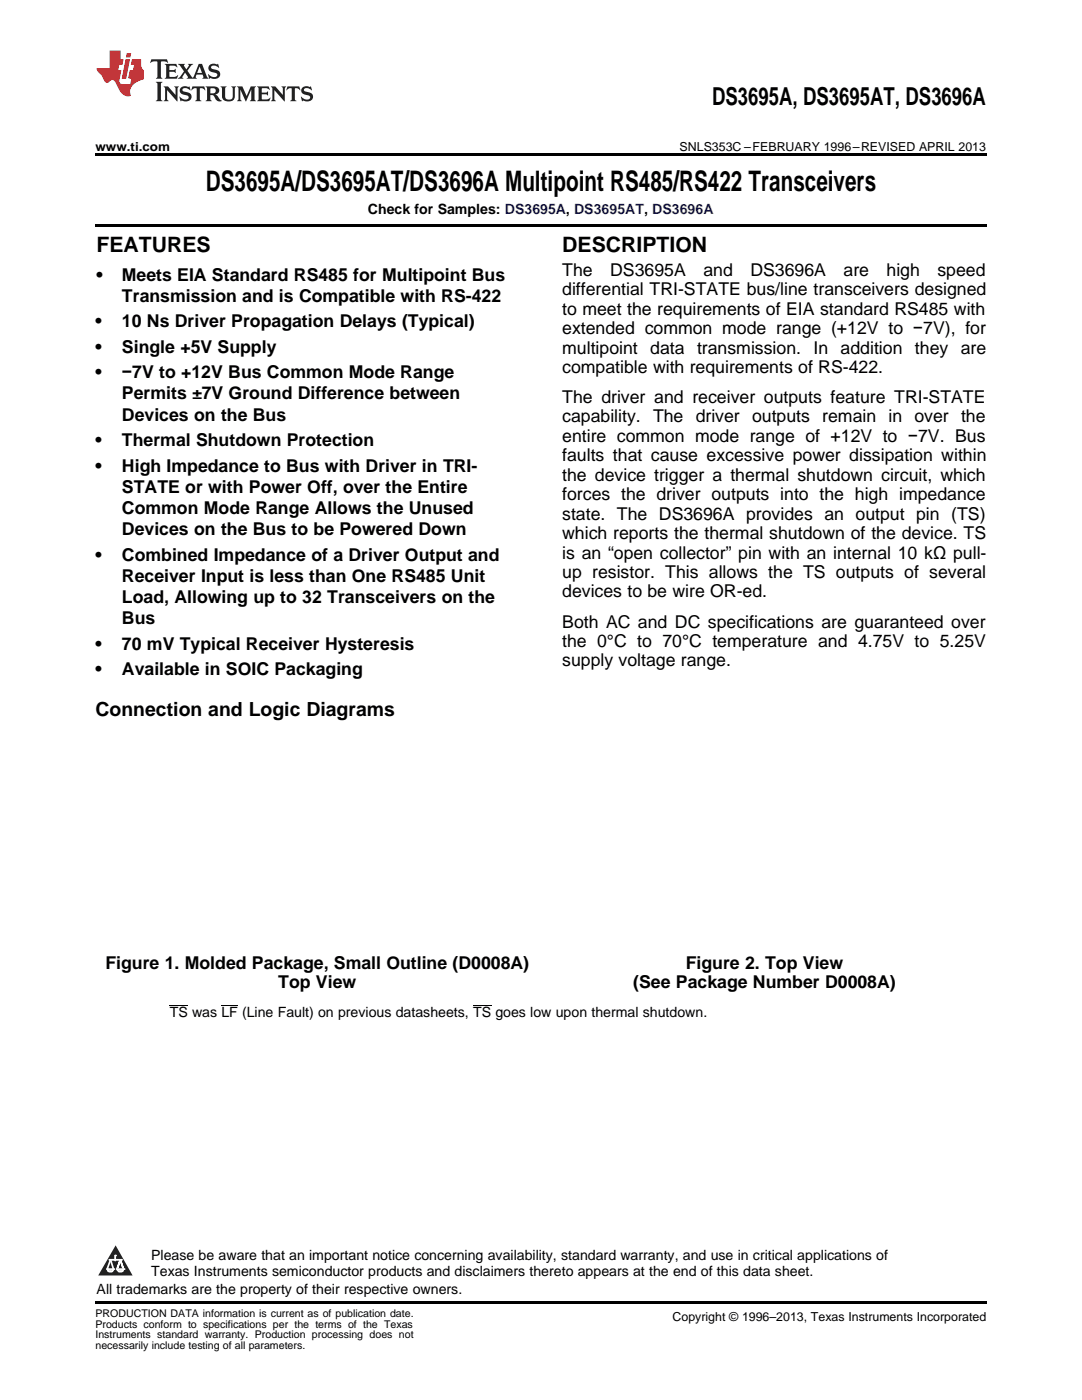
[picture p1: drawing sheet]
<svg xmlns="http://www.w3.org/2000/svg" width="216mm" height="279mm" viewBox="0 0 216 279" stroke-linecap="round" stroke-linejoin="round" font-family="sans-serif">
<defs><g id="words">
<text font-size="5.6" x="41.1" y="38.1">DS3695A/DS3695AT/DS3696A Multipoint RS485/RS422 Transceivers</text>
<text font-size="4.9" x="142.1" y="21">DS3695A, DS3695AT, DS3696A</text>
<g font-size="4.2">
<text x="19.2" y="50.3">FEATURES</text>
<text x="112.2" y="50.3">DESCRIPTION</text>
</g>
<text font-size="3.9" x="19" y="142.9">Connection and Logic Diagrams</text>
<g font-size="3.5">
<text x="19.2" y="56">•</text>
<text x="24.3" y="56">Meets EIA Standard RS485 for Multipoint Bus</text>
<text x="112.2" y="55">The</text>
<text x="112.2" y="58.9">differential TRI-STATE bus/line transceivers designed</text>
<text x="121.8" y="55">DS3695A</text>
<text x="140.3" y="55">and</text>
<text x="149.7" y="55">DS3696A</text>
<text x="168.3" y="55">are</text>
<text x="176.9" y="55">high</text>
<text x="187.1" y="55">speed</text>
<text x="19" y="65.3">•</text>
<text x="24.3" y="60.3">Transmission and is Compatible with RS-422</text>
<text x="24.3" y="65.3">10 Ns Driver Propagation Delays (Typical)</text>
<text x="112.2" y="62.8">to meet the requirements of EIA standard RS485 with</text>
<text x="19" y="70.4">•</text>
<text x="24.3" y="70.4">Single +5V Supply</text>
<text x="112.2" y="66.7">extended common mode range (+12V to −7V), for</text>
<text x="112.2" y="70.6">multipoint</text>
<text x="129.7" y="70.6">data</text>
<text x="139.1" y="70.6">transmission. In</text>
<text x="167.7" y="70.6">addition</text>
<text x="182.6" y="70.6">they are</text>
<text x="19" y="75.5">•</text>
<text x="24.3" y="75.5">−7V to +12V Bus Common Mode Range</text>
<text x="112.2" y="74.4">compatible with requirements of RS-422.</text>
<text x="24.3" y="79.7">Permits ±7V Ground Difference between</text>
<text x="24.3" y="84">Devices on the Bus</text>
<text x="112.2" y="80.4">The driver and receiver outputs feature TRI-STATE</text>
<text x="19" y="89">•</text>
<text x="24.3" y="89">Thermal Shutdown Protection</text>
<text x="112.2" y="84.3">capability. The driver outputs remain in over the</text>
<text x="112.2" y="88.2">entire common mode range of +12V to −7V. Bus</text>
<text x="19" y="94.1">•</text>
<text x="24.3" y="94.1">High Impedance to Bus with Driver in TRI-</text>
<text x="112.2" y="92.1">faults that cause excessive power dissipation within</text>
<text x="112.2" y="96">the device trigger a thermal shutdown circuit, which</text>
<text x="24.3" y="98.4">STATE or with Power Off, over the Entire</text>
<text x="112.2" y="99.8">forces the driver outputs into the high impedance</text>
<text x="24.3" y="102.6">Common Mode Range Allows the Unused</text>
<text x="24.3" y="106.8">Devices on the Bus to be Powered Down</text>
<text x="112.2" y="103.7">state. The DS3696A provides an output pin (TS)</text>
<text x="112.2" y="107.6">which reports the thermal shutdown of the device. TS</text>
<text x="19" y="111.9">•</text>
<text x="24.3" y="111.9">Combined Impedance of a Driver Output and</text>
<text x="112.2" y="111.5">is an “open collector” pin with an internal 10 kΩ pull-</text>
<text x="24.3" y="116.1">Receiver Input is less than One RS485 Unit</text>
<text x="112.2" y="115.4">up resistor. This allows the TS outputs of several</text>
<text x="112.2" y="119.2">devices to be wire OR-ed.</text>
<text x="24.3" y="120.4">Load, Allowing up to 32 Transceivers on the</text>
<text x="24.3" y="124.6">Bus</text>
<text x="112.2" y="125.2">Both AC and DC specifications are guaranteed over</text>
<text x="19" y="129.7">•</text>
<text x="24.3" y="129.7">70 mV Typical Receiver Hysteresis</text>
<text x="112.2" y="129.1">the 0°C to 70°C temperature and 4.75V to 5.25V</text>
<text x="19" y="134.8">•</text>
<text x="24.3" y="134.8">Available in SOIC Packaging</text>
<text x="112.2" y="133">supply voltage range.</text>
<text x="21" y="193.5">Figure 1. Molded Package, Small Outline (D0008A)</text>
<text x="55.5" y="197.2">Top View</text>
<text x="126.4" y="197.2">(See Package Number D0008A)</text>
<text x="136.8" y="193.5">Figure 2. Top View</text>
</g>
<g font-size="2.8">
<text x="73.4" y="42.7">Check for Samples: DS3695A, DS3695AT, DS3696A</text>
<text x="33.9" y="203.1">TS was LF (Line Fault) on previous datasheets, TS goes low upon thermal shutdown.</text>
<text x="30.2" y="251.5">Please be aware that an important notice concerning availability, standard warranty, and use in critical applications of</text>
<text x="30.2" y="254.7">Texas Instruments semiconductor products and disclaimers thereto appears at the end of this data sheet.</text>
<text x="19.3" y="258.2">All trademarks are the property of their respective owners.</text>
</g>
<g font-size="2.5">
<text x="19" y="30.1">www.ti.com</text>
<text x="135.6" y="30.1">SNLS353C –FEBRUARY 1996–REVISED APRIL 2013</text>
<text x="134.2" y="263.6">Copyright © 1996–2013, Texas Instruments Incorporated</text>
</g>
<g font-size="2.1">
<text x="19" y="262.9">PRODUCTION DATA information is current as of publication date.</text>
<text x="19" y="265">Products conform to specifications per the terms of the Texas</text>
<text x="19" y="267.1">Instruments standard warranty. Production processing does not</text>
<text x="19" y="269.2">necessarily include testing of all parameters.</text>
</g>
<g font-size=".4" fill="#fff">
<text x="19" y="50.2">1</text>
<text x="19" y="258.2">2</text>
</g>
</g></defs>
<path d="M19 259.7h177.8v.5h-177.8z" fill="#000"/>
<path d="M23.1 248.5l3.4 6.1h-6.9z" fill="#231f20"/>
<path d="M21.4 253.3h1.2l-.3 .5h-.3a.55 .55 0 0 1-.6-.5z" fill-rule="evenodd" fill="#fff"/>
<path d="M21.4 253.3h1.2l-.3 .5h-.3a.55 .55 0 0 1-.6-.5z" fill="none" stroke="#231f20" stroke-width=".34"/>
<path d="M21.4 253.3l1.2 .1-.3 .4h-.5z" fill="none" stroke="#fff" stroke-width=".34"/>
<path d="M23 251.5h.1" fill="none" stroke="#fff" stroke-width=".34"/>
<path d="M23 250.6v.9z" fill="#fff"/>
<path d="M23 250.6v.9z" fill="none" stroke="#fff" stroke-width=".34"/>
<circle cx="23" cy="250.6" r=".17" fill="#fff"/>
<path d="M21.9 251.4h.1" fill="none" stroke="#fff" stroke-width=".34"/>
<path d="M21.9 251.4h2.3z" fill="#fff"/>
<path d="M21.9 251.4h2.3z" fill="none" stroke="#fff" stroke-width=".34"/>
<circle cx="24.2" cy="251.4" r=".17" fill="#fff"/>
<path d="M23.3 253.3h.1" fill="none" stroke="#fff" stroke-width=".34"/>
<path d="M24 251.4l-.7 1.9z" fill="#fff"/>
<path d="M24 251.4l-.7 1.9z" fill="none" stroke="#fff" stroke-width=".34"/>
<path d="M24 251.4l.7 1.9z" fill="#fff"/>
<path d="M24 251.4l.7 1.9z" fill="none" stroke="#fff" stroke-width=".34"/>
<path d="M24.6 253.3h.1" fill="none" stroke="#fff" stroke-width=".34"/>
<circle cx="21.4" cy="253.3" r=".17" fill="#fff"/>
<path d="M22.1 251.4l-.7 1.9z" fill="#fff"/>
<path d="M22.1 251.4l-.7 1.9z" fill="none" stroke="#fff" stroke-width=".34"/>
<path d="M22.1 251.4l.5 1.9z" fill="#fff"/>
<path d="M22.1 251.4l.5 1.9z" fill="none" stroke="#fff" stroke-width=".34"/>
<circle cx="22.6" cy="253.3" r=".17" fill="#fff"/>
<path d="M23.4 253.3h1.3a.65 .65 0 0 1-.7 .5 .65 .65 0 0 1-.6-.5z" fill-rule="evenodd" fill="#fff"/>
<path d="M23.4 253.3h1.3a.65 .65 0 0 1-.7 .5 .65 .65 0 0 1-.6-.5z" fill="none" stroke="#231f20" stroke-width=".34"/>
<path d="M23.4 253.3h1.3l-.4 .5h-.6z" fill="none" stroke="#fff" stroke-width=".34"/>
<path d="M23.3 253.3h.1" fill="none" stroke="#fff" stroke-width=".34"/>
<circle cx="24.7" cy="253.3" r=".17" fill="#fff"/>
<path d="M19 30.6h177.8v.5h-177.8zM19 44.7h177.8v.5h-177.8z" fill="#000"/>
<path d="M30.2 11.8l-.2 .8a1.31 1.31 0 0 1 1.4-.3v2.9l-.3 .5h1.3l-.3-.5v-2.7l.3-.3a1.09 1.09 0 0 1 1.1 .4l-.2-.8zM32.9 12.8l.3 .4v2l-.3 .5h2.4l.2-.7a1.48 1.48 0 0 1-1.7 .3v-1l1 .1 .2 .2v-.9l-.2 .3h-1v-.7l.2-.2a1.73 1.73 0 0 1 1.4 .3l-.2-.6zM35.5 12.8l1.2 1.4-.7 1-.5 .5h1.1l-.2-.3 .5-.9 .6 .9-.2 .3h2l-.3-.3 .2-.5h1.2l.2 .5-.2 .3h1.2l-.3-.4-1-2.5h-.6l-1.3 2.7-1-1.4 1.1-1.3h-1l.2 .2-.5 .9-.5-.9 .2-.2zM39.8 13.3l.5 1.3h-1zM41.9 12.9a.83 .83 0 0 0-.3 1 .83 .83 0 0 0 .8 .5l.8 .2 .2 .3a1 1 0 0 1-1 .5 1 1 0 0 1-.8-.6l.1 .9 .2-.1a1.65 1.65 0 0 0 2-.5 .89 .89 0 0 0-.8-1.2l-.8-.2-.2-.3a.91 .91 0 0 1 1.6 .2l-.2-.8h-.4a1.34 1.34 0 0 0-1.2 .1zM31.1 16.3l.3 .5v2.9l-.3 .5h1.3l-.3-.5v-2.9l.3-.5zM32.7 17.2l.2 .5v2l-.2 .5h.9l-.3-.5 .1-1.7 2 2.2v-2.5l.3-.5h-.9l.2 .3v1.4l-1.5-1.7zM36.2 17.4a.83 .83 0 0 0-.3 .9 .83 .83 0 0 0 .8 .6l.8 .2 .2 .3a1 1 0 0 1-1 .5 1 1 0 0 1-.8-.6l.1 .9 .2-.1a1.66 1.66 0 0 0 2-.5 .89 .89 0 0 0-.9-1.2l-.7-.2-.2-.3a.91 .91 0 0 1 1.6 .2l-.2-.9-.4 .1a1.36 1.36 0 0 0-1.2 .1zM38.4 17.2l-.2 .9a.61 .61 0 0 1 1.1-.3v1.9l-.4 .5h1.3l-.3-.5v-1.9l.2-.2a.81 .81 0 0 1 .8 .5l-.1-.9zM41 17.2l.3 .5v2l-.3 .5h1.3l-.3-.3v-.9a.72 .72 0 0 1 .9 .6 .85 .85 0 0 0 1.4 .5l-.5-.3-.5-.7-.3-.3a.78 .78 0 0 0 .7-.7 .78 .78 0 0 0-.7-.8zM42 17.7l.2-.1a.6 .6 0 0 1 .7 .1 .6 .6 0 0 1 .1 .7l-.2 .2h-.8zM44 17.2l.3 .3a3.4 3.4 0 0 0 .3 2.4 1.57 1.57 0 0 0 2.2-.3l.1-2.1 .2-.3h-1l.3 .5v1.5a.76 .76 0 0 1-.7 .7 .76 .76 0 0 1-.8-.7v-1.5l.3-.5zM47.3 17.2l.3 .5v2l-.3 .5h.9l-.2-.5v-1.8l1 2.3 1.1-2.3v1.8l-.2 .5h1.2l-.3-.5v-2l.3-.5h-1.1l-.8 2-.8-2zM51.3 17.2l.3 .5v2l-.3 .5h2.4l.2-.7a1.49 1.49 0 0 1-1.6 .3l-.1-1h1l.3 .3v-.9l-.3 .3h-1v-.7l.3-.2a1.73 1.73 0 0 1 1.4 .3l-.3-.7zM54.1 17.2l.3 .5v2l-.3 .5h1l-.4-.5 .1-1.7 2 2.2v-2.5l.3-.5h-.9l.2 .3v1.4l-1.5-1.7zM57.4 17.2l-.2 .9a.8 .8 0 0 1 1-.5v2.1l-.3 .5h1.3l-.4-.5v-1.9l.2-.2a.81 .81 0 0 1 .9 .5l-.2-.9zM60.4 17.4a.83 .83 0 0 0-.3 .9 .83 .83 0 0 0 .8 .6l.8 .2 .2 .3a1 1 0 0 1-1 .5 1 1 0 0 1-.8-.6l.2 .9 .1-.1a1.66 1.66 0 0 0 2-.5 .89 .89 0 0 0-.8-1.2l-.8-.2-.2-.3a.91 .91 0 0 1 1.6 .2l-.2-.9-.3 .1a1.35 1.35 0 0 0-1.3 .1z" fill="#231f20"/>
<path d="M21.9 10.1v3.5h-2.6a2.13 2.13 0 0 0 .9 1.4l.4 .6a.94 .94 0 0 0 1.1 .9 .75 .75 0 0 1 .6-.5 .75 .75 0 0 1 .7 .4l.5 1a2.1 2.1 0 0 0 2.6 1.7 2.2 2.2 0 0 1 1.7-3l.9-.3v-1.8a1.16 1.16 0 0 1-.5-1v-1.2h-1.9l-.2 1.2h.7l-.3 1h-.6l-.3 1.3v.3l.6 .1-.2 1.1h-.9a.93 .93 0 0 1-1.3-.8l.4-2h-.6l.2-1h.6l.3-1.2h-.6v-1.7zM25.1 11.8l-.8 3.9h.9l.7-3.9zM25.3 10.6l-.2 .9h.9l.2-.9z" fill="#ee1d23"/>
<path d="M33.9 200.6h3.6M44.2 200.6h3.2M94.4 200.6h3.6" fill="none" stroke="#000" stroke-width=".2"/>
<use href="#words"/>
</svg>
